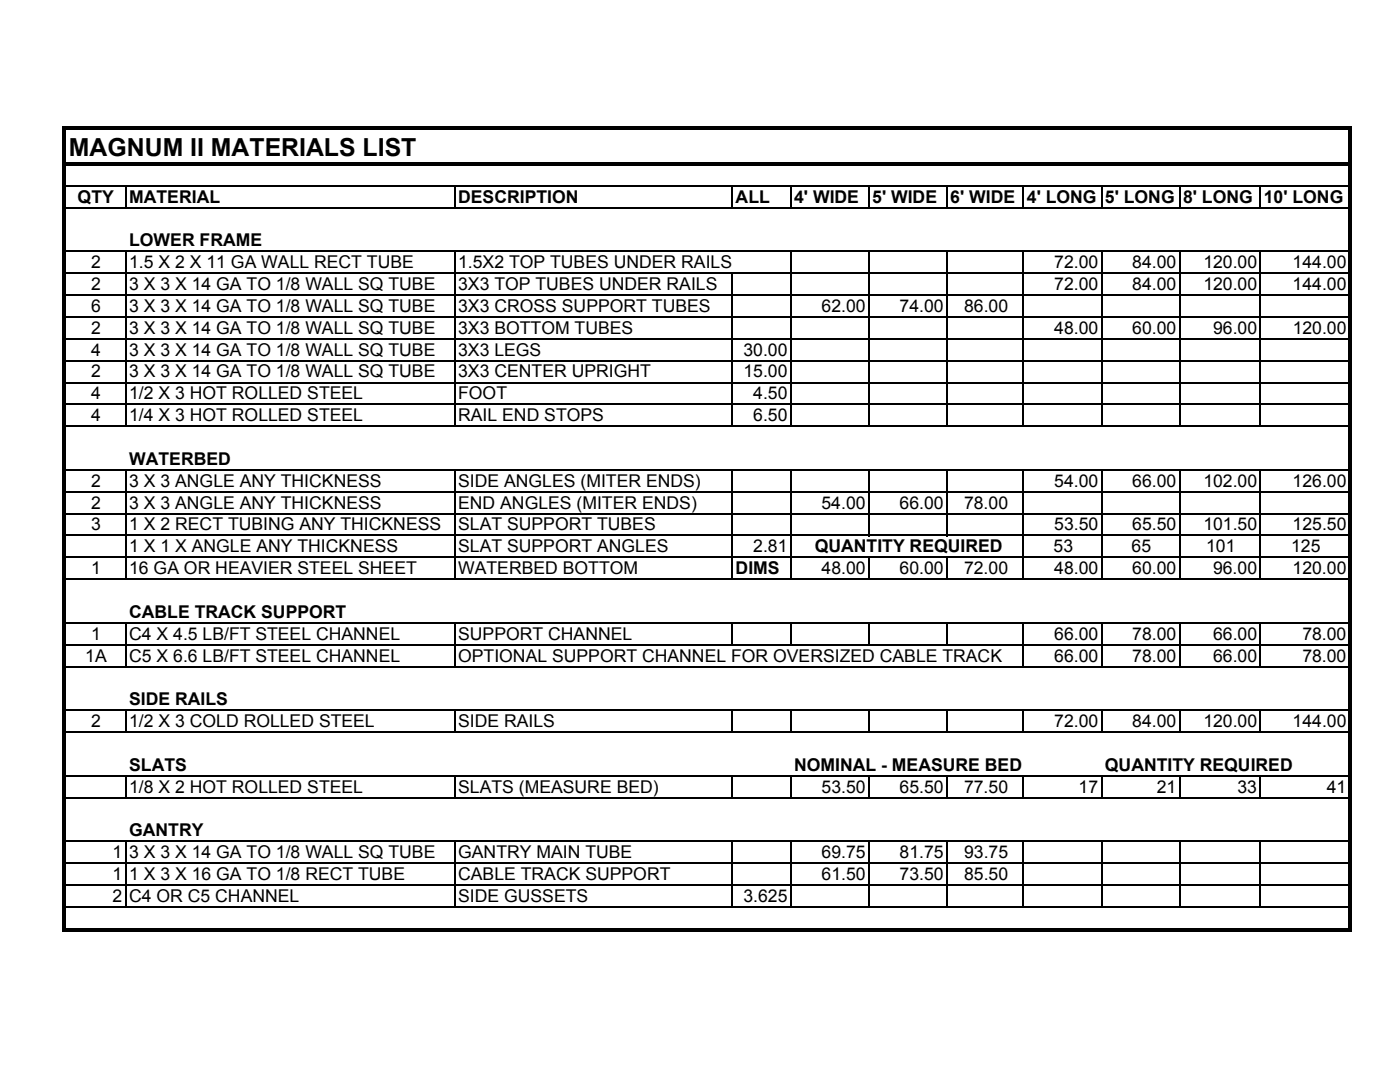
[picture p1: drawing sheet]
<svg xmlns="http://www.w3.org/2000/svg" width="279mm" height="216mm" viewBox="0 0 279 216" stroke-linecap="round" stroke-linejoin="round" font-family="sans-serif">
<defs><g id="words">
<text font-size="5" x="13.8" y="31.1">MAGNUM II MATERIALS LIST</text>
<g font-size="3.5">
<text x="15.5" y="40.4">QTY</text>
<text x="25.8" y="40.4">MATERIAL</text>
<text x="91.4" y="40.4">DESCRIPTION</text>
<text x="146.8" y="40.4">ALL</text>
<text x="158.5" y="40.4">4' WIDE</text>
<text x="174.1" y="40.4">5' WIDE</text>
<text x="189.7" y="40.4">6' WIDE 4' LONG 5' LONG 8' LONG 10' LONG</text>
<text x="18.2" y="53.5">2</text>
<text x="25.8" y="53.5">1.5 X 2 X 11 GA WALL RECT TUBE</text>
<text x="25.8" y="49.1">LOWER FRAME</text>
<text x="91.4" y="53.5">1.5X2 TOP TUBES UNDER RAILS</text>
<text x="210.4" y="53.5">72.00</text>
<text x="226" y="53.5">84.00</text>
<text x="240.2" y="53.5">120.00</text>
<text x="258" y="53.5">144.00</text>
<text x="18.2" y="57.9">2</text>
<text x="25.8" y="57.9">3 X 3 X 14 GA TO 1/8 WALL SQ TUBE</text>
<text x="91.4" y="57.9">3X3 TOP TUBES UNDER RAILS</text>
<text x="210.4" y="57.9">72.00</text>
<text x="226" y="57.9">84.00</text>
<text x="240.2" y="57.9">120.00</text>
<text x="258" y="57.9">144.00</text>
<text x="18.2" y="62.2">6</text>
<text x="25.8" y="62.2">3 X 3 X 14 GA TO 1/8 WALL SQ TUBE</text>
<text x="91.4" y="62.2">3X3 CROSS SUPPORT TUBES</text>
<text x="164" y="62.2">62.00</text>
<text x="179.5" y="62.2">74.00</text>
<text x="192.4" y="62.2">86.00</text>
<text x="18.2" y="66.6">2</text>
<text x="18.2" y="71">4</text>
<text x="25.8" y="66.6">3 X 3 X 14 GA TO 1/8 WALL SQ TUBE</text>
<text x="25.8" y="71">3 X 3 X 14 GA TO 1/8 WALL SQ TUBE</text>
<text x="91.4" y="66.6">3X3 BOTTOM TUBES</text>
<text x="91.4" y="71">3X3 LEGS</text>
<text x="148.4" y="71">30.00</text>
<text x="210.4" y="66.6">48.00</text>
<text x="226" y="66.6">60.00</text>
<text x="242.1" y="66.6">96.00</text>
<text x="258" y="66.6">120.00</text>
<text x="18.2" y="75.3">2</text>
<text x="25.8" y="75.3">3 X 3 X 14 GA TO 1/8 WALL SQ TUBE</text>
<text x="91.4" y="75.3">3X3 CENTER UPRIGHT</text>
<text x="148.4" y="75.3">15.00</text>
<text x="18.2" y="79.7">4</text>
<text x="25.8" y="79.7">1/2 X 3 HOT ROLLED STEEL</text>
<text x="91.4" y="79.7">FOOT</text>
<text x="150.3" y="79.7">4.50</text>
<text x="18.2" y="84">4</text>
<text x="25.8" y="84">1/4 X 3 HOT ROLLED STEEL</text>
<text x="91.4" y="84">RAIL END STOPS</text>
<text x="150.3" y="84">6.50</text>
<text x="25.8" y="92.8">WATERBED</text>
<text x="18.2" y="97.1">2</text>
<text x="18.2" y="101.5">2</text>
<text x="25.8" y="97.1">3 X 3 ANGLE ANY THICKNESS</text>
<text x="25.8" y="101.5">3 X 3 ANGLE ANY THICKNESS</text>
<text x="91.4" y="97.1">SIDE ANGLES (MITER ENDS)</text>
<text x="91.4" y="101.5">END ANGLES (MITER ENDS)</text>
<text x="164" y="101.5">54.00</text>
<text x="179.5" y="101.5">66.00</text>
<text x="192.4" y="101.5">78.00</text>
<text x="210.4" y="97.1">54.00</text>
<text x="226" y="97.1">66.00</text>
<text x="240.2" y="97.1">102.00</text>
<text x="258" y="97.1">126.00</text>
<text x="18.2" y="105.8">3</text>
<text x="25.8" y="105.8">1 X 2 RECT TUBING ANY THICKNESS</text>
<text x="91.4" y="105.8">SLAT SUPPORT TUBES</text>
<text x="210.4" y="105.8">53.50</text>
<text x="226" y="105.8">65.50</text>
<text x="240.2" y="105.8">101.50</text>
<text x="258" y="105.8">125.50</text>
<text x="25.8" y="110.2">1 X 1 X ANGLE ANY THICKNESS</text>
<text x="91.4" y="110.2">SLAT SUPPORT ANGLES</text>
<text x="150.3" y="110.2">2.81</text>
<text x="162.6" y="110.2">QUANTITY REQUIRED</text>
<text x="210.3" y="110.2">53</text>
<text x="225.8" y="110.2">65</text>
<text x="240.7" y="110.2">101</text>
<text x="257.7" y="110.2">125</text>
<text x="18.2" y="114.6">1</text>
<text x="25.8" y="114.6">16 GA OR HEAVIER STEEL SHEET</text>
<text x="91.4" y="114.6">WATERBED BOTTOM</text>
<text x="146.8" y="114.6">DIMS</text>
<text x="164" y="114.6">48.00</text>
<text x="179.5" y="114.6">60.00</text>
<text x="192.4" y="114.6">72.00</text>
<text x="210.4" y="114.6">48.00</text>
<text x="226" y="114.6">60.00</text>
<text x="242.1" y="114.6">96.00</text>
<text x="258" y="114.6">120.00</text>
<text x="25.8" y="123.3">CABLE TRACK SUPPORT</text>
<text x="17" y="132">1A</text>
<text x="18.2" y="127.6">1</text>
<text x="25.8" y="127.6">C4 X 4.5 LB/FT STEEL CHANNEL</text>
<text x="25.8" y="132">C5 X 6.6 LB/FT STEEL CHANNEL</text>
<text x="91.4" y="127.6">SUPPORT CHANNEL</text>
<text x="91.4" y="132">OPTIONAL SUPPORT CHANNEL FOR OVERSIZED CABLE TRACK</text>
<text x="210.4" y="127.6">66.00</text>
<text x="210.4" y="132">66.00</text>
<text x="226" y="127.6">78.00</text>
<text x="226" y="132">78.00</text>
<text x="242.1" y="127.6">66.00</text>
<text x="242.1" y="132">66.00</text>
<text x="259.9" y="127.6">78.00</text>
<text x="259.9" y="132">78.00</text>
<text x="25.8" y="140.7">SIDE RAILS</text>
<text x="18.2" y="145.1">2</text>
<text x="25.8" y="145.1">1/2 X 3 COLD ROLLED STEEL</text>
<text x="91.4" y="145.1">SIDE RAILS</text>
<text x="210.4" y="145.1">72.00</text>
<text x="226" y="145.1">84.00</text>
<text x="240.2" y="145.1">120.00</text>
<text x="258" y="145.1">144.00</text>
<text x="25.8" y="153.8">SLATS</text>
<text x="158.5" y="153.8">NOMINAL - MEASURE BED</text>
<text x="220.5" y="153.8">QUANTITY REQUIRED</text>
<text x="25.8" y="158.2">1/8 X 2 HOT ROLLED STEEL</text>
<text x="91.4" y="158.2">SLATS (MEASURE BED)</text>
<text x="164" y="158.2">53.50</text>
<text x="179.5" y="158.2">65.50</text>
<text x="192.4" y="158.2">77.50</text>
<text x="215.3" y="158.2">17</text>
<text x="230.8" y="158.2">21</text>
<text x="247" y="158.2">33</text>
<text x="264.8" y="158.2">41</text>
<text x="25.8" y="166.9">GANTRY</text>
<text x="22.5" y="171.2">1 3 X 3 X 14 GA TO 1/8 WALL SQ TUBE</text>
<text x="91.4" y="171.2">GANTRY MAIN TUBE</text>
<text x="164" y="171.2">69.75</text>
<text x="179.5" y="171.2">81.75</text>
<text x="192.4" y="171.2">93.75</text>
<text x="22.5" y="175.6">1 1 X 3 X 16 GA TO 1/8 RECT TUBE</text>
<text x="22.5" y="180">2 C4 OR C5 CHANNEL</text>
<text x="91.4" y="180">SIDE GUSSETS</text>
<text x="91.4" y="175.6">CABLE TRACK SUPPORT</text>
<text x="148.4" y="180">3.625</text>
<text x="164" y="175.6">61.50</text>
<text x="179.5" y="175.6">73.50</text>
<text x="192.4" y="175.6">85.50</text>
</g>
</g></defs>
<g fill="none" stroke="#000" stroke-width=".34">
<path d="M13.2 37.1h255.8M25.1 37.3v4.3M90.8 37.3v4.3M146.1 37.3v4.3M157.8 37.3v4.3M173.4 37.3v4.3M189 37.3v4.3M204.3 37.3v4.3M219.8 37.3v4.3M235.4 37.3v4.3M251.5 37.3v4.3M13.2 41.4h255.8"/>
<path d="M13.2 50.2h255.8M13.2 54.5h255.8M13.2 58.9h255.8M25.1 50.3v34.9M90.8 50.3v34.9M146.1 54.7v30.5M157.8 50.3v34.9M173.4 50.3v34.9M189 50.3v34.9M204.3 50.3v34.9M219.8 50.3v34.9M235.4 50.3v34.9"/>
<path d="M251.5 50.3v34.9M13.2 63.2h255.8M13.2 67.6h255.8M13.2 72h255.8M13.2 76.3h255.8M13.2 80.7h255.8M13.2 85h255.8M13.2 93.8h255.8M13.2 98.1h255.8M25.1 93.9v21.8M90.8 93.9v21.8M146.1 93.9v21.8"/>
<path d="M157.8 93.9v21.8M173.4 93.9v13.1M189 93.9v13.1M204.3 93.9v21.8M219.8 93.9v21.8M235.4 93.9v21.8M251.5 93.9v21.8M13.2 102.5h255.8M13.2 106.8h255.8M13.2 111.2h255.8M13.2 115.6h255.8M173.4 111.4v4.3"/>
<path d="M189 111.4v4.3M13.2 124.3h255.8M13.2 128.7h255.8M13.2 133h255.8M25.1 124.5v8.7M90.8 124.5v8.7M146.1 124.5v4.3M157.8 124.5v4.3M173.4 124.5v4.3M189 124.5v4.3M204.3 124.5v8.7M219.8 124.5v8.7"/>
<path d="M235.4 124.5v8.7M251.5 124.5v8.7M13.2 141.7h255.8M13.2 146.1h255.8M13.2 154.8h255.8M13.2 159.2h255.8M25.1 141.9v4.4M25.1 155v4.3M90.8 141.9v4.4M90.8 155v4.3M146.1 141.9v4.4M146.1 155v4.3"/>
<path d="M157.8 141.9v4.4M157.8 155v4.3M173.4 141.9v4.4M173.4 155v4.3M189 141.9v4.4M189 155v4.3M204.3 141.9v4.4M204.3 155v4.3M219.8 141.9v4.4M219.8 155v4.3M235.4 141.9v4.4M235.4 155v4.3"/>
<path d="M251.5 141.9v4.4M251.5 155v4.3M13.2 167.9h255.8M13.2 172.3h255.8M13.2 176.6h255.8M25.1 168.1v13M90.8 168.1v13M146.1 168.1v13M157.8 168.1v13M173.4 168.1v13M189 168.1v13M204.3 168.1v13"/>
<path d="M219.8 168.1v13M235.4 168.1v13M251.5 168.1v13M13.2 181h255.8"/>
</g>
<path d="M12.5 25.2h.7v160.7h-.7zM269 25.9h.7v160h-.7zM13.2 25.2h256.5v.7h-256.5zM13.2 32.4h256.5v.7h-256.5zM13.2 185.3h256.5v.6h-256.5z" fill="#000"/>
<use href="#words"/>
</svg>
